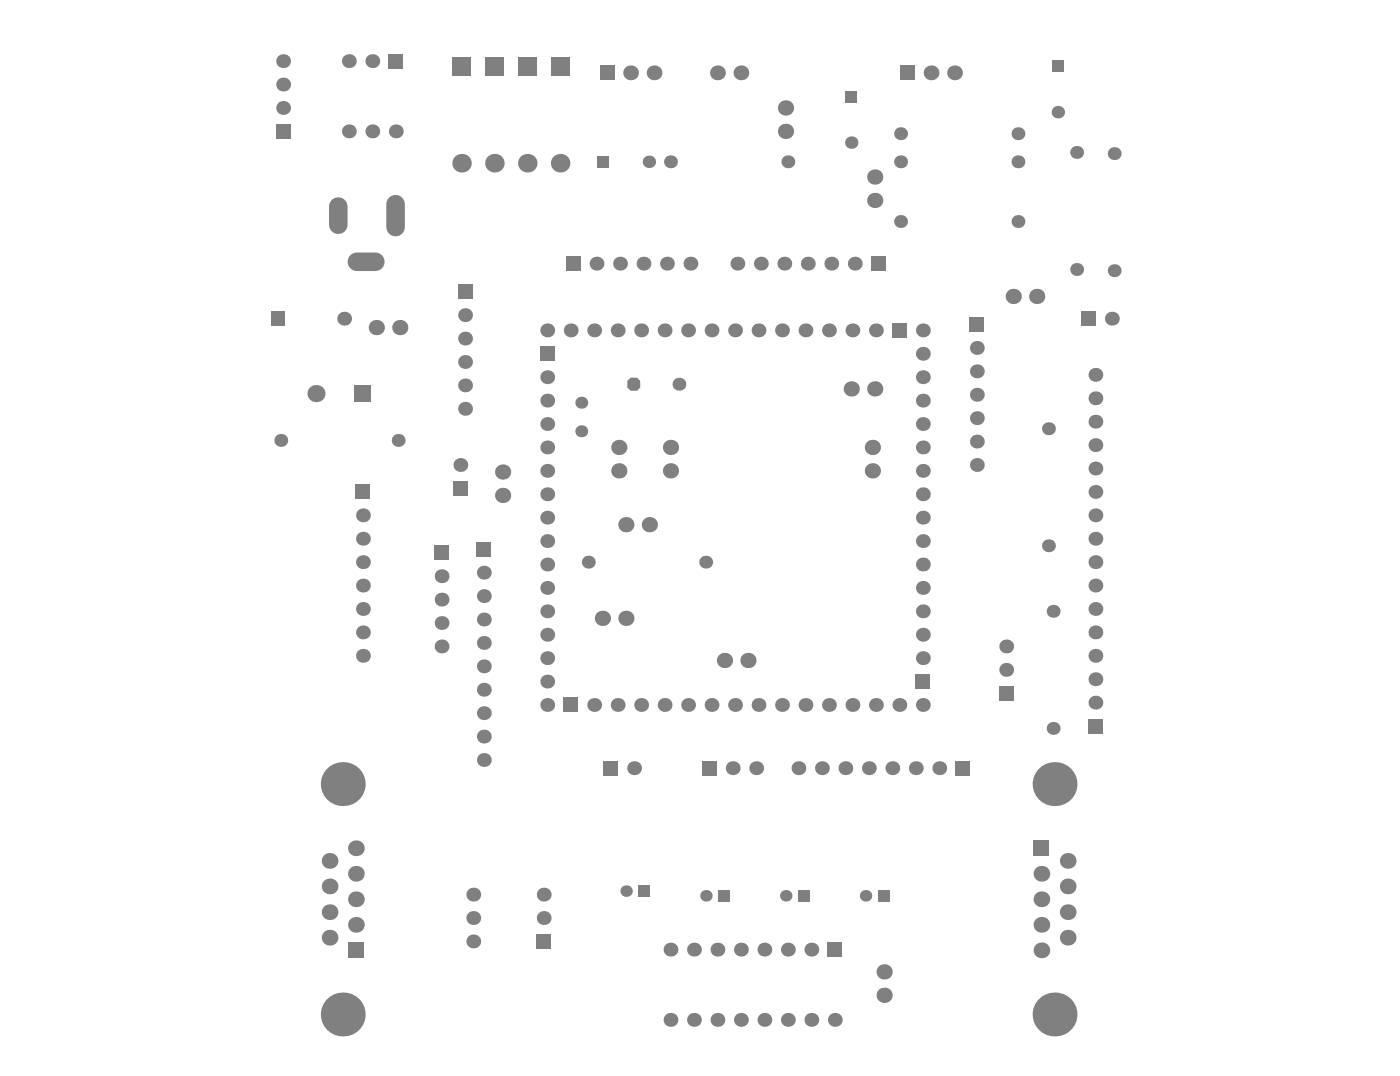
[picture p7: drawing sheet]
<svg xmlns="http://www.w3.org/2000/svg" width="271mm" height="208mm" viewBox="0 0 271 208" stroke-linecap="round" stroke-linejoin="round" font-family="sans-serif">
<g fill="#808080">
<circle cx="54.8" cy="11.8" r="1.34"/>
<circle cx="189" cy="80.9" r="1.34"/>
<circle cx="54.8" cy="20.9" r="1.34"/>
<circle cx="54.8" cy="16.4" r="1.34"/>
<circle cx="65.5" cy="39.9" r="1.34"/>
<circle cx="65.5" cy="43.5" r="1.34"/>
<circle cx="69.1" cy="50.6" r="1.34"/>
<circle cx="76.6" cy="43.9" r="1.34"/>
<circle cx="76.6" cy="39.5" r="1.34"/>
<circle cx="76.6" cy="25.4" r="1.34"/>
<circle cx="105.9" cy="131.8" r="1.34"/>
<circle cx="105.9" cy="127.3" r="1.34"/>
<circle cx="105.9" cy="122.8" r="1.34"/>
<circle cx="105.9" cy="118.3" r="1.34"/>
<circle cx="105.9" cy="113.7" r="1.34"/>
<circle cx="105.9" cy="109.2" r="1.34"/>
<circle cx="105.9" cy="100.1" r="1.34"/>
<circle cx="105.9" cy="95.6" r="1.34"/>
<circle cx="105.9" cy="86.6" r="1.34"/>
<circle cx="105.9" cy="82" r="1.34"/>
<circle cx="105.9" cy="73" r="1.34"/>
<circle cx="112.5" cy="83.4" r="1.16"/>
<circle cx="120" cy="51" r="1.34"/>
<circle cx="131.4" cy="74.3" r="1.25"/>
<circle cx="156.3" cy="51" r="1.34"/>
<circle cx="167.5" cy="173.3" r="1.11"/>
<circle cx="171.1" cy="188" r="1.48"/>
<circle cx="178.6" cy="122.8" r="1.34"/>
<circle cx="178.6" cy="127.3" r="1.34"/>
<circle cx="178.6" cy="118.3" r="1.34"/>
<circle cx="178.6" cy="109.2" r="1.34"/>
<circle cx="178.6" cy="113.7" r="1.34"/>
<circle cx="178.6" cy="100.1" r="1.34"/>
<circle cx="178.6" cy="95.6" r="1.34"/>
<circle cx="178.6" cy="82" r="1.34"/>
<circle cx="178.6" cy="86.6" r="1.34"/>
<circle cx="178.6" cy="68.4" r="1.34"/>
<circle cx="178.6" cy="73" r="1.34"/>
<circle cx="189" cy="89.9" r="1.34"/>
<circle cx="189" cy="85.4" r="1.34"/>
<circle cx="189" cy="67.3" r="1.34"/>
<circle cx="189" cy="71.8" r="1.34"/>
<circle cx="203.8" cy="140.9" r="1.25"/>
<circle cx="203.8" cy="118.3" r="1.25"/>
<circle cx="72.8" cy="63.4" r="1.48"/>
<circle cx="105.9" cy="136.4" r="1.34"/>
<circle cx="105.9" cy="104.7" r="1.34"/>
<circle cx="105.9" cy="91.1" r="1.34"/>
<circle cx="105.9" cy="63.9" r="1.34"/>
<circle cx="105.9" cy="77.5" r="1.34"/>
<circle cx="112.5" cy="77.9" r="1.16"/>
<circle cx="116.6" cy="119.6" r="1.48"/>
<circle cx="124.1" cy="136.4" r="1.34"/>
<circle cx="124.1" cy="63.9" r="1.34"/>
<circle cx="141.8" cy="148.6" r="1.34"/>
<circle cx="142.3" cy="136.4" r="1.34"/>
<circle cx="142.3" cy="63.9" r="1.34"/>
<circle cx="160.4" cy="136.4" r="1.34"/>
<circle cx="160.4" cy="63.9" r="1.34"/>
<circle cx="163.6" cy="148.6" r="1.34"/>
<circle cx="171.1" cy="192.5" r="1.48"/>
<circle cx="178.6" cy="136.4" r="1.34"/>
<circle cx="178.6" cy="104.7" r="1.34"/>
<circle cx="178.6" cy="91.1" r="1.34"/>
<circle cx="178.6" cy="63.9" r="1.34"/>
<circle cx="178.6" cy="77.5" r="1.34"/>
<circle cx="181.8" cy="148.6" r="1.34"/>
<circle cx="189" cy="76.4" r="1.34"/>
<circle cx="68.9" cy="164.1" r="1.52"/>
<circle cx="70.2" cy="113.3" r="1.34"/>
<circle cx="67.5" cy="11.8" r="1.34"/>
<circle cx="85.5" cy="120.5" r="1.34"/>
<circle cx="91.6" cy="182.1" r="1.34"/>
<circle cx="93.6" cy="142.5" r="1.34"/>
<circle cx="93.6" cy="124.4" r="1.34"/>
<circle cx="90" cy="70" r="1.34"/>
<circle cx="140.2" cy="127.8" r="1.48"/>
<circle cx="212" cy="131.4" r="1.34"/>
<circle cx="212" cy="113.3" r="1.34"/>
<circle cx="212" cy="95.2" r="1.34"/>
<circle cx="212" cy="77" r="1.34"/>
<circle cx="215.6" cy="29.7" r="1.25"/>
<circle cx="54.3" cy="85.2" r="1.25"/>
<circle cx="63.8" cy="181.4" r="1.52"/>
<circle cx="63.8" cy="166.5" r="1.52"/>
<circle cx="68.9" cy="169" r="1.52"/>
<circle cx="63.8" cy="171.5" r="1.52"/>
<circle cx="63.8" cy="176.4" r="1.52"/>
<circle cx="68.9" cy="174" r="1.52"/>
<circle cx="70.2" cy="122.3" r="1.34"/>
<circle cx="70.2" cy="126.9" r="1.34"/>
<circle cx="70.2" cy="108.7" r="1.34"/>
<circle cx="70.2" cy="117.8" r="1.34"/>
<circle cx="70.2" cy="99.7" r="1.34"/>
<circle cx="70.2" cy="104.2" r="1.34"/>
</g>
<g fill="#808080">
<path d="M75.2 10.5h2.8v2.7h-2.8z" fill-rule="evenodd"/>
<path d="M187.7 61.4h2.7v2.7h-2.7z" fill-rule="evenodd"/>
<path d="M53.4 24.1h2.8v2.7h-2.8z" fill-rule="evenodd"/>
<path d="M104.5 67.1h2.8v2.7h-2.8z" fill-rule="evenodd"/>
<path d="M115.5 30.2h2.3v2.2h-2.3z" fill-rule="evenodd"/>
<path d="M169.9 172.1h2.2v2.3h-2.2z" fill-rule="evenodd"/>
<path d="M177.2 130.5h2.8v2.7h-2.8z" fill-rule="evenodd"/>
<path d="M68.9 93.8h2.7v2.7h-2.7z" fill-rule="evenodd"/>
<path d="M92.3 104.9h2.7v2.7h-2.7z" fill-rule="evenodd"/>
<path d="M103.9 180.8h2.7v2.7h-2.7z" fill-rule="evenodd"/>
<path d="M163.6 17.6h2.3v2.2h-2.3z" fill-rule="evenodd"/>
<path d="M200 162.6h3v3h-3z" fill-rule="evenodd"/>
<path d="M67.4 182.3h3v3h-3z" fill-rule="evenodd"/>
</g>
<path d="M65.5 39.9v3.6" fill="none" stroke="#808080" stroke-width="3.6"/>
<g fill="#808080">
<circle cx="67.5" cy="25.4" r="1.34"/>
<circle cx="85.5" cy="125" r="1.34"/>
<circle cx="85.5" cy="111.5" r="1.34"/>
<circle cx="85.5" cy="116" r="1.34"/>
<circle cx="77.1" cy="85.2" r="1.25"/>
</g>
<path d="M76.6 39.5v4.4" fill="none" stroke="#808080" stroke-width="3.6"/>
<g fill="#808080">
<circle cx="91.6" cy="173.1" r="1.34"/>
<circle cx="93.6" cy="147" r="1.34"/>
<circle cx="93.6" cy="138" r="1.34"/>
<circle cx="93.6" cy="133.4" r="1.34"/>
<circle cx="93.6" cy="128.9" r="1.34"/>
<circle cx="93.6" cy="115.3" r="1.34"/>
<circle cx="93.6" cy="110.8" r="1.34"/>
<circle cx="97.3" cy="95.8" r="1.48"/>
<circle cx="89.1" cy="89.9" r="1.34"/>
<circle cx="90" cy="79.1" r="1.34"/>
<circle cx="90" cy="65.5" r="1.34"/>
<circle cx="90" cy="74.5" r="1.34"/>
<circle cx="90" cy="61" r="1.34"/>
<circle cx="95.7" cy="31.6" r="1.79"/>
<circle cx="105.2" cy="173.1" r="1.34"/>
<circle cx="113.9" cy="108.7" r="1.25"/>
<circle cx="108.4" cy="31.6" r="1.79"/>
<circle cx="121.2" cy="172.4" r="1.11"/>
<circle cx="125.7" cy="101.5" r="1.48"/>
<circle cx="121.1" cy="101.5" r="1.48"/>
<circle cx="119.8" cy="86.6" r="1.48"/>
<circle cx="124.5" cy="51" r="1.34"/>
<circle cx="129.1" cy="51" r="1.34"/>
<circle cx="125.6" cy="31.3" r="1.2"/>
<circle cx="122" cy="14.1" r="1.43"/>
<circle cx="126.6" cy="14.1" r="1.43"/>
<circle cx="134.3" cy="197.3" r="1.34"/>
<circle cx="143.4" cy="197.3" r="1.34"/>
<circle cx="138.8" cy="197.3" r="1.34"/>
<circle cx="134.3" cy="183.7" r="1.34"/>
<circle cx="138.8" cy="183.7" r="1.34"/>
<circle cx="143.4" cy="183.7" r="1.34"/>
<circle cx="136.6" cy="173.3" r="1.11"/>
<circle cx="136.6" cy="108.7" r="1.25"/>
<circle cx="142.7" cy="51" r="1.34"/>
<circle cx="133.6" cy="51" r="1.34"/>
<circle cx="138.8" cy="14.1" r="1.43"/>
<circle cx="143.4" cy="14.1" r="1.43"/>
<circle cx="147.9" cy="197.3" r="1.34"/>
<circle cx="152.5" cy="197.3" r="1.34"/>
<circle cx="157" cy="197.3" r="1.34"/>
<circle cx="147.9" cy="183.7" r="1.34"/>
<circle cx="152.5" cy="183.7" r="1.34"/>
<circle cx="157" cy="183.7" r="1.34"/>
<circle cx="152.1" cy="173.3" r="1.11"/>
<circle cx="151.8" cy="51" r="1.34"/>
<circle cx="147.2" cy="51" r="1.34"/>
<circle cx="152" cy="25.4" r="1.48"/>
<circle cx="152" cy="20.9" r="1.48"/>
<circle cx="152.5" cy="31.3" r="1.25"/>
<circle cx="168.8" cy="86.6" r="1.48"/>
<circle cx="169.3" cy="75.2" r="1.48"/>
<circle cx="164.7" cy="75.2" r="1.48"/>
<circle cx="165.4" cy="51" r="1.34"/>
<circle cx="169.3" cy="38.8" r="1.48"/>
<circle cx="164.7" cy="27.6" r="1.2"/>
<circle cx="180.2" cy="14.1" r="1.43"/>
<circle cx="184.7" cy="14.1" r="1.43"/>
<circle cx="201.5" cy="183.8" r="1.52"/>
<circle cx="201.5" cy="169" r="1.52"/>
<circle cx="201.5" cy="174" r="1.52"/>
<circle cx="194.7" cy="125" r="1.34"/>
<circle cx="194.7" cy="129.6" r="1.34"/>
<circle cx="196.1" cy="57.3" r="1.48"/>
<circle cx="200.6" cy="57.3" r="1.48"/>
<circle cx="197" cy="42.8" r="1.25"/>
<circle cx="197" cy="25.9" r="1.25"/>
<circle cx="197" cy="31.3" r="1.25"/>
<circle cx="206.6" cy="181.4" r="1.52"/>
<circle cx="206.6" cy="176.4" r="1.52"/>
<circle cx="206.6" cy="171.5" r="1.52"/>
<circle cx="206.6" cy="166.5" r="1.52"/>
<circle cx="212" cy="126.9" r="1.34"/>
<circle cx="212" cy="122.3" r="1.34"/>
<circle cx="212" cy="117.8" r="1.34"/>
<circle cx="212" cy="108.7" r="1.34"/>
<circle cx="212" cy="104.2" r="1.34"/>
<circle cx="212" cy="99.7" r="1.34"/>
<circle cx="212" cy="86.1" r="1.34"/>
<circle cx="212" cy="81.6" r="1.34"/>
<circle cx="212" cy="72.5" r="1.34"/>
<circle cx="208.4" cy="52.1" r="1.25"/>
<circle cx="215.6" cy="52.4" r="1.25"/>
<circle cx="208.4" cy="29.5" r="1.25"/>
<circle cx="66.3" cy="151.7" r="4.2"/>
<circle cx="68.9" cy="178.9" r="1.52"/>
<circle cx="66.6" cy="61.6" r="1.34"/>
<circle cx="61.2" cy="76.1" r="1.66"/>
<circle cx="77.4" cy="63.4" r="1.48"/>
<circle cx="91.6" cy="177.6" r="1.34"/>
<circle cx="97.3" cy="91.3" r="1.48"/>
<circle cx="93.6" cy="119.8" r="1.34"/>
<circle cx="105.2" cy="177.6" r="1.34"/>
<circle cx="115" cy="136.4" r="1.34"/>
<circle cx="115" cy="63.9" r="1.34"/>
<circle cx="110.4" cy="63.9" r="1.34"/>
<circle cx="122.7" cy="148.6" r="1.34"/>
<circle cx="128.6" cy="136.4" r="1.34"/>
<circle cx="119.5" cy="136.4" r="1.34"/>
<circle cx="121.1" cy="119.6" r="1.48"/>
<circle cx="119.8" cy="91.1" r="1.48"/>
<circle cx="119.5" cy="63.9" r="1.34"/>
<circle cx="128.6" cy="63.9" r="1.34"/>
<circle cx="133.2" cy="136.4" r="1.34"/>
<circle cx="137.7" cy="136.4" r="1.34"/>
<circle cx="137.7" cy="63.9" r="1.34"/>
<circle cx="133.2" cy="63.9" r="1.34"/>
<circle cx="154.5" cy="148.6" r="1.34"/>
<circle cx="155.9" cy="136.4" r="1.34"/>
<circle cx="151.3" cy="136.4" r="1.34"/>
<circle cx="151.3" cy="63.9" r="1.34"/>
<circle cx="155.9" cy="63.9" r="1.34"/>
<circle cx="172.7" cy="148.6" r="1.34"/>
<circle cx="168.1" cy="148.6" r="1.34"/>
<circle cx="169.5" cy="136.4" r="1.34"/>
<circle cx="165" cy="136.4" r="1.34"/>
<circle cx="168.8" cy="91.1" r="1.48"/>
<circle cx="169.5" cy="63.9" r="1.34"/>
<circle cx="165" cy="63.9" r="1.34"/>
<circle cx="169.3" cy="34.2" r="1.48"/>
<circle cx="177.2" cy="148.6" r="1.34"/>
<circle cx="201.5" cy="178.9" r="1.52"/>
<circle cx="212" cy="135.9" r="1.34"/>
<circle cx="212" cy="90.6" r="1.34"/>
<circle cx="215.2" cy="61.6" r="1.34"/>
<circle cx="66.3" cy="196.2" r="4.2"/>
<circle cx="72.1" cy="11.8" r="1.34"/>
<circle cx="144.7" cy="127.8" r="1.48"/>
<circle cx="115.4" cy="51" r="1.34"/>
<circle cx="72.6" cy="50.6" r="1.34"/>
</g>
<g fill="#808080">
<path d="M87.7 93.1h2.8v2.7h-2.8z" fill-rule="evenodd"/>
<path d="M88.6 55.1h2.8v2.7h-2.8z" fill-rule="evenodd"/>
<path d="M93.9 11.1h3.6v3.6h-3.6z" fill-rule="evenodd"/>
<path d="M109.5 49.6h2.8v2.8h-2.8z" fill-rule="evenodd"/>
<path d="M106.6 11.1h3.6v3.6h-3.6z" fill-rule="evenodd"/>
<path d="M123.6 171.2h2.2v2.3h-2.2z" fill-rule="evenodd"/>
<path d="M121.4 73.7l.6-.6h1.3l.6 .6v1.3l-.6 .6h-1.3l-.6-.6z" fill-rule="evenodd"/>
<path d="M139 172.1h2.3v2.3h-2.3z" fill-rule="evenodd"/>
<path d="M154.5 172.1h2.2v2.3h-2.2z" fill-rule="evenodd"/>
<path d="M168.6 49.6h2.7v2.8h-2.7z" fill-rule="evenodd"/>
<path d="M210.6 139.1h2.8v2.7h-2.8z" fill-rule="evenodd"/>
<path d="M52.5 60.3h2.7v2.7h-2.7z" fill-rule="evenodd"/>
<path d="M68.6 74.5h3.3v3.3h-3.3z" fill-rule="evenodd"/>
<path d="M84.1 105.6h2.7v2.7h-2.7z" fill-rule="evenodd"/>
<path d="M109.1 135h2.7v2.7h-2.7z" fill-rule="evenodd"/>
<path d="M116.8 147.2h2.7v2.8h-2.7z" fill-rule="evenodd"/>
<path d="M135.9 147.2h2.7v2.8h-2.7z" fill-rule="evenodd"/>
<path d="M185 147.2h2.7v2.8h-2.7z" fill-rule="evenodd"/>
<path d="M193.4 132.7h2.7v2.8h-2.7z" fill-rule="evenodd"/>
<path d="M209.3 60.3h2.7v2.7h-2.7z" fill-rule="evenodd"/>
</g>
<path d="M69.1 50.6h3.5" fill="none" stroke="#808080" stroke-width="3.6"/>
<g fill="#808080">
<circle cx="72.1" cy="25.4" r="1.34"/>
<circle cx="89.3" cy="31.6" r="1.79"/>
<circle cx="102" cy="31.6" r="1.79"/>
<circle cx="129.8" cy="197.3" r="1.34"/>
<circle cx="161.6" cy="197.3" r="1.34"/>
<circle cx="129.8" cy="183.7" r="1.34"/>
<circle cx="129.8" cy="86.6" r="1.48"/>
<circle cx="160.9" cy="51" r="1.34"/>
<circle cx="174.3" cy="42.8" r="1.25"/>
<circle cx="129.8" cy="31.3" r="1.25"/>
<circle cx="174.3" cy="25.9" r="1.25"/>
<circle cx="174.3" cy="31.3" r="1.25"/>
<circle cx="202.9" cy="82.9" r="1.25"/>
<circle cx="204.7" cy="21.7" r="1.2"/>
<circle cx="146.3" cy="148.6" r="1.34"/>
<circle cx="159.1" cy="148.6" r="1.34"/>
<circle cx="174.1" cy="136.4" r="1.34"/>
<circle cx="146.8" cy="136.4" r="1.34"/>
<circle cx="129.8" cy="91.1" r="1.48"/>
<circle cx="146.8" cy="63.9" r="1.34"/>
<circle cx="204.1" cy="151.7" r="4.2"/>
<circle cx="202.9" cy="105.6" r="1.25"/>
<circle cx="204.1" cy="196.2" r="4.2"/>
</g>
<g fill="#808080">
<path d="M116.1 12.7h2.8v2.8h-2.8z" fill-rule="evenodd"/>
<path d="M87.5 11.1h3.6v3.6h-3.6z" fill-rule="evenodd"/>
<path d="M100.3 11.1h3.5v3.6h-3.5z" fill-rule="evenodd"/>
<path d="M160.2 182.3h2.7v2.8h-2.7z" fill-rule="evenodd"/>
<path d="M174.2 12.7h2.9v2.8h-2.9z" fill-rule="evenodd"/>
<path d="M203.6 11.7h2.3v2.3h-2.3z" fill-rule="evenodd"/>
<path d="M172.7 62.5h2.7v2.8h-2.7z" fill-rule="evenodd"/>
</g>
</svg>
